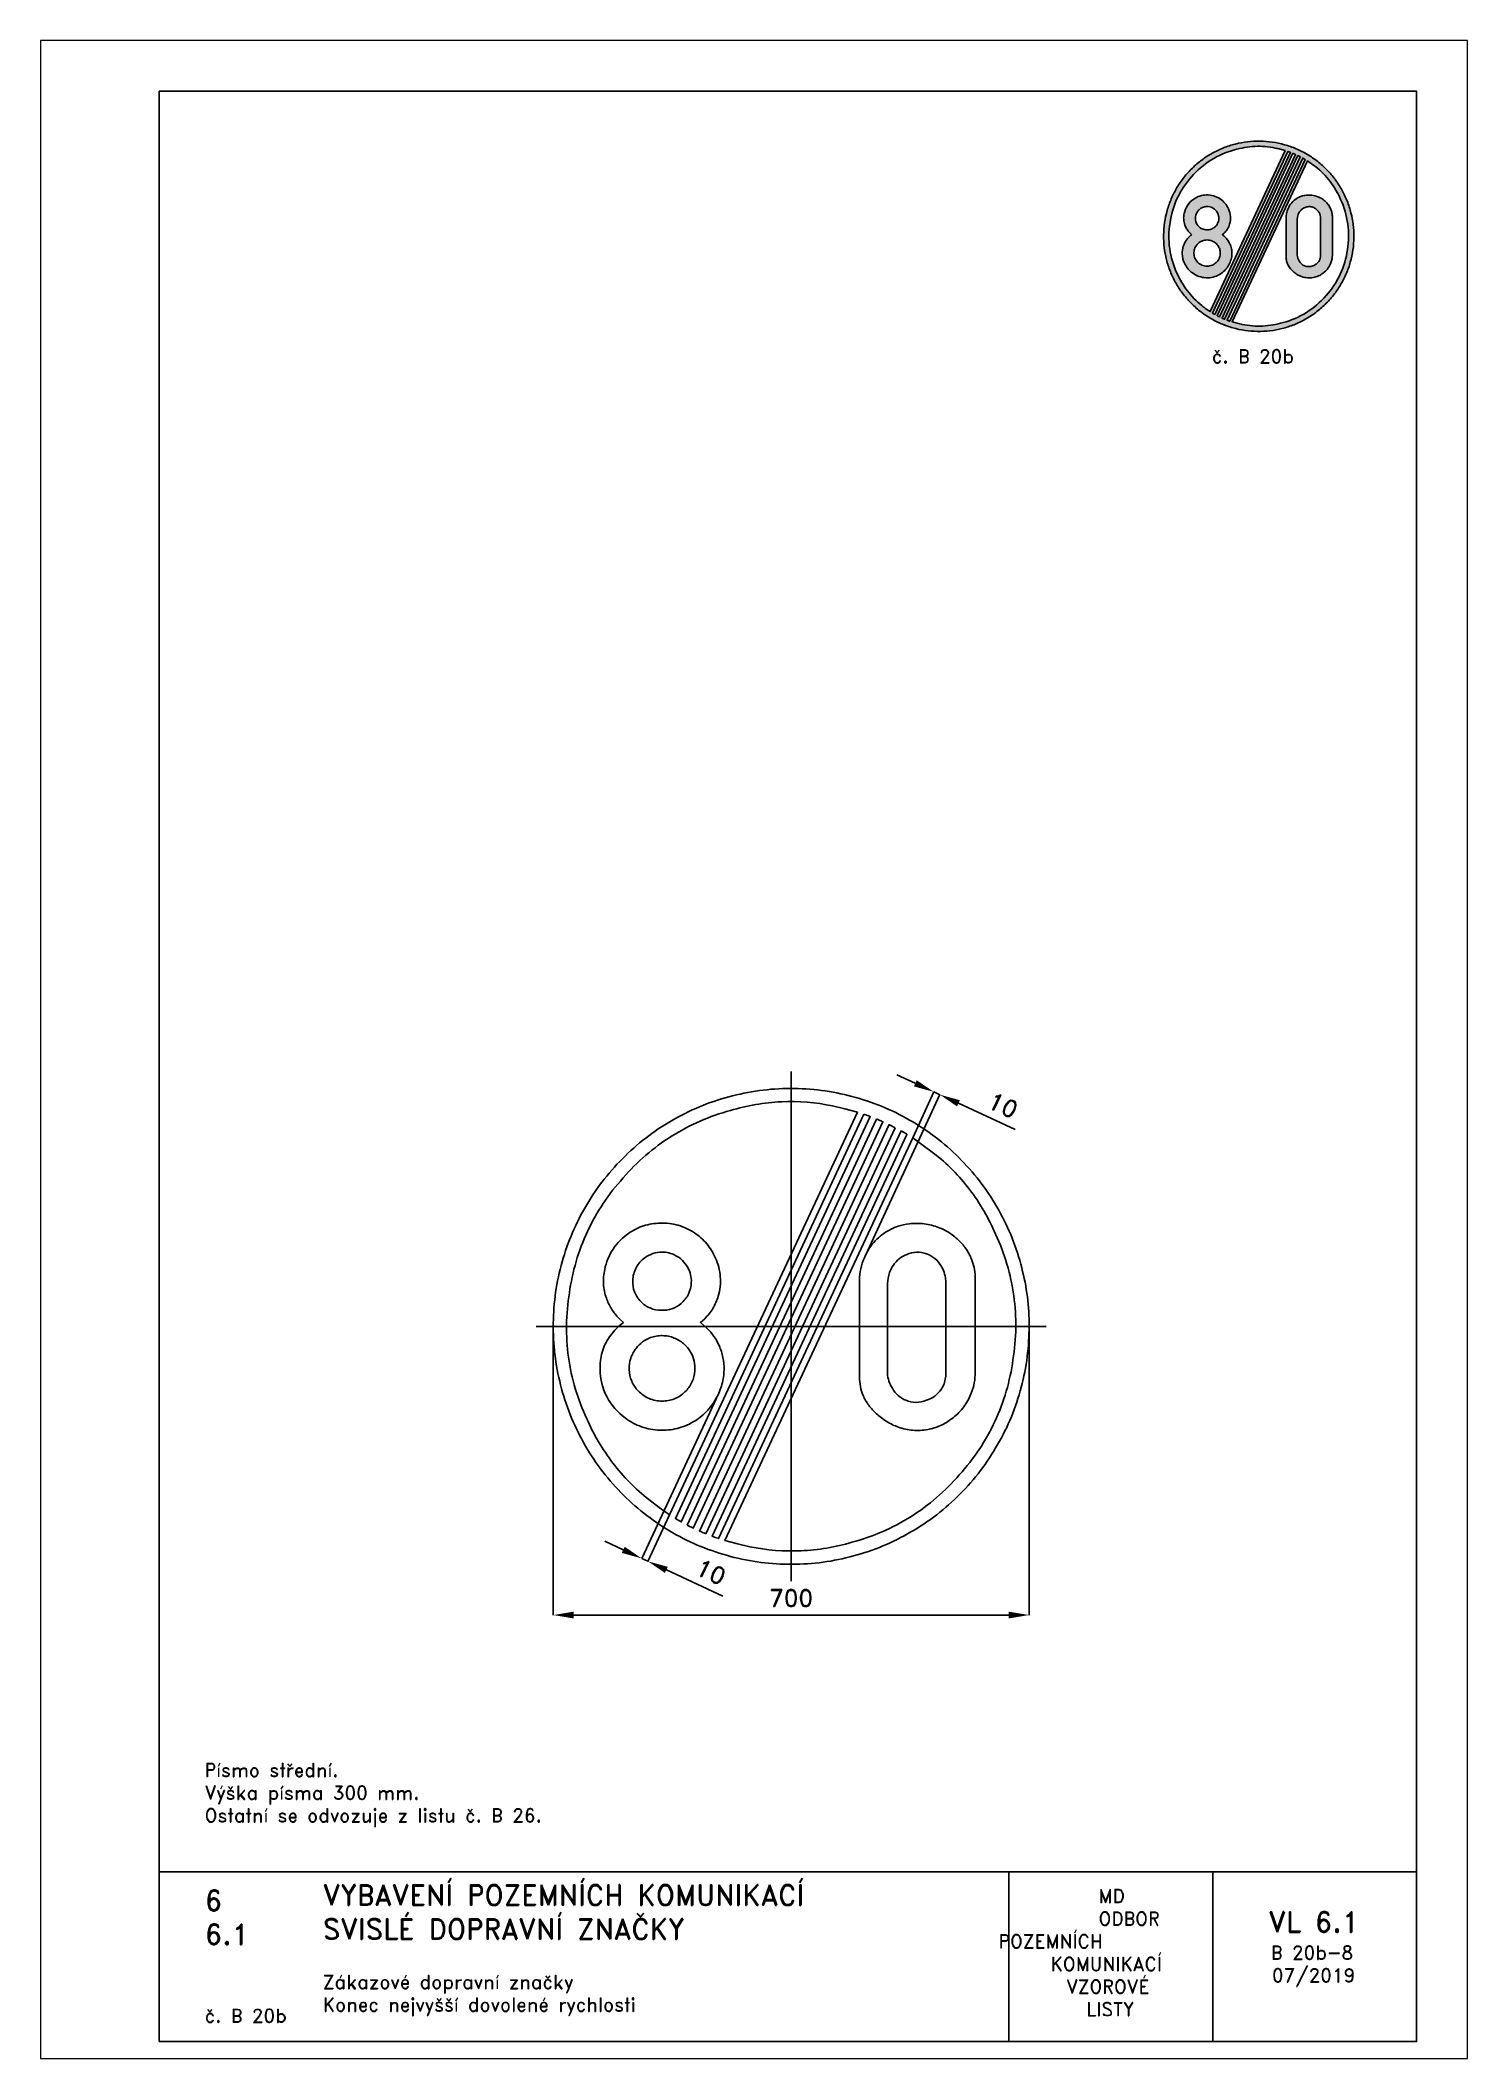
# Paper-space layout 'B 20b-8' of a CAD drawing. Header units: millimetres. Extents: x 0 to 210, y 0 to 297.
# The model-space entities are those that its viewports show. They can reach past a viewport. Long polylines and large blocks are cut down to what shows.
import ezdxf

# ---------------------------------------------------------------- set-up
doc = ezdxf.new("R2010")
doc.units = ezdxf.units.MM
doc.header["$LTSCALE"] = 5
doc.linetypes.add('ČERCHOVANÁX2', pattern=[2, 1, -0.5, 0, -0.5])
for name, color, linetype in [('Kóty', 2, 'Continuous'), ('Rozpiska', 7, 'Continuous'), ('Značka', 7, 'Continuous')]:
    doc.layers.add(name, color=color, linetype=linetype)
doc.layers.add('Rámeček', color=6, linetype='Continuous', plot=False)
doc.styles.get("Standard").update_dxf_attribs({"font": 'romand.shx', "height": 25})
doc.dimstyles.get("Standard").update_dxf_attribs({"dimtxt": 25, "dimasz": 30, "dimexe": 0.18, "dimexo": 0.0625, "dimgap": 12.5, "dimtad": 1, "dimdec": 0, "dimzin": 0, "dimdsep": 46, "dimtxsty": 'Standard', "dimcen": 0.09, "dimadec": 0, "dimazin": 0, "dimtfac": 1, "dimtdec": 0, "dimtofl": 0, "dimtmove": 0, "dimatfit": 3, "dimfxl": 1, "dimtolj": 1, "dimtzin": 0, "dimarcsym": 0})

psp = doc.layouts.new('B 20b-8')

# ---------------------------------------------------------------- texts
at = {"layer": 'Rozpiska', "color": 7, "attachment_point": 1}
for s, width, heights, insert, char_height in [('\\pi7.08671;{\\C6;č. B 20b}', 27.98293665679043, [2.666666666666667], (165.2758677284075, 251.5084026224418), 2), ('Písmo střední.\\PVýška písma 300 mm.{\\H1.83333x; }\\POstatní se odvozuje z listu č. B 26. {\\H1.55556x; }', 155.5010732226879, [0], (24.16971776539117, 43.46028045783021), 2), ('6', 149.04217740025, [0], (24.16971776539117, 24.77143633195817), 3), ('{\\C6;VYBAVENÍ POZEMNÍCH KOMUNIKACÍ\\P}SVISLÉ DOPRAVNÍ ZNAČKY{\\H1.34524x; }', 149.04217740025, [0], (41.56166878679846, 25.56072462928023), 3), ('\\pi14.7414;{\\C6;MD\\P\\pi2.36044;}ODBOR POZEMNÍCH{\\H1.57143x; }\\P\\pi7.69378;KOMUNIKACÍ{\\H1.5x; }\\P\\pi9.97949;{\\C6;VZOROVÉ\\H1.47619x; \\H0.67742x;\\P\\pi12.93187;LISTY\\H1.26984x; }', 33.10184048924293, [0], (140.9534725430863, 24.94523992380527), 2), ('\\pi1.03113;{\\H1.5x;\\C6;VL 6.1\\P\\pi1.41205;\\H0.66667x;B 20b-8\\H1.66666x; \\H0.6x;\\P\\pi1.5549;07/2019\\H1.80159x; }', 16.06225436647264, [0], (179.6550617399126, 21.60975232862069), 2), ('6.1', 149.04217740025, [0], (24.16971776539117, 19.77734483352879), 3), ('{\\C6;Zákazové dopravní značky\\P}Konec nejvyšší dovolené rychlosti{\\H1.83333x; }', 149.04217740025, [0], (41.56166878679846, 12.28505153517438), 2), ('{\\C6;č. B 20b}', 21.57220710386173, [2.666666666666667], (24.16971776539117, 7.302420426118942), 2)]:
    psp.add_mtext_dynamic_manual_height_columns(s, width=width, gutter_width=100, heights=heights, dxfattribs=dict(at, insert=insert, char_height=char_height))

msp = doc.modelspace()

# ---------------------------------------------------------------- texts
at = {"layer": 'Kóty', "char_height": 25, "attachment_point": 5}
for insert, rotation in [((311.8935763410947, 325.3177540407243), 335.1333430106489), ((-117.858621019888, -361.4862003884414), 335.00020586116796)]:
    msp.add_mtext('\\A1;10', dxfattribs=dict(at, insert=insert, rotation=rotation))

# ---------------------------------------------------------------- blocks, each defined once
blk = doc.blocks.new('*D2')
at = {"layer": 'Defpoints', "color": 0, "transparency": 16777216}
for p in [(-350.0407403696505, 0), (349.9689999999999, -3.464999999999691), (349.9689999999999, -424.8172426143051)]:
    blk.add_point(p, dxfattribs=at)
at = {"layer": 'Kóty', "color": 0, "lineweight": -2, "transparency": 16777216}
for p, q in [((-350.0407403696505, -0.0625), (-350.0407403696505, -424.9972426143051)), ((349.9689999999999, -3.527499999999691), (349.9689999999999, -424.9972426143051)), ((-320.0407403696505, -424.8172426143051), (319.9689999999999, -424.8172426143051))]:
    blk.add_line(p, q, dxfattribs=at)
at = {"layer": 'Kóty', "color": 0, "transparency": 16777216}
for points in [[(-320.0407403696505, -419.8172426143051), (-320.0407403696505, -429.8172426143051), (-350.0407403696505, -424.8172426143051)], [(319.9689999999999, -419.8172426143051), (319.9689999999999, -429.8172426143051), (349.9689999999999, -424.8172426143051)]]:
    blk.add_solid(points, dxfattribs=at)
at = {"layer": 'Kóty', "color": 0, "transparency": 16777216, "insert": (-0.03587018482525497, -399.8172426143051), "char_height": 25, "attachment_point": 5}
blk.add_mtext('\\A1;700', dxfattribs=at)

# ---------------------------------------------------------------- dimensions: what is measured, and where the dimension line sits
at = {"layer": 'Kóty'}
dim = msp.add_linear_dim(base=(349.9689999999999, -424.8172426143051), p1=(-350.0407403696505, 0), p2=(349.9689999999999, -3.464999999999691), dimstyle='Standard', dxfattribs=at)
dim.commit()
dim.dimension.update_dxf_attribs({"geometry": '*D2', "text_midpoint": (-0.03587018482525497, -399.8172426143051)})

# ---------------------------------------------------------------- linework, layer by layer
at = {"layer": 'Kóty'}
for p, q in [((182.6626533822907, 357.6587466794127), (155.4439869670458, 370.2739834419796)), ((109.2159277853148, 104.3116857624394), (218.9364865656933, 341.0450380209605)), ((178.9330000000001, 277.2400000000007), (209.957011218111, 345.2068219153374)), ((246.0794615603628, 328.2664892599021), (329.4636301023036, 289.6198115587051)), ((-109.8417486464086, -105.4400000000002), (-219.9856544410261, -341.6470387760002)), ((-178.957, -277.3000000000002), (-210.9310560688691, -345.8692277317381)), ((-247.0988629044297, -328.8054529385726), (-274.2881420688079, -316.1270027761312)), ((-183.6657062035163, -358.3845422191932), (-100.3715652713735, -397.2248736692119))]:
    msp.add_line(p, q, dxfattribs=at)
for points in [[(209.8813197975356, 345.0435099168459), (218.8607951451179, 340.881726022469)], [(-219.9095837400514, -341.4839031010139), (-210.8549853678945, -345.7060920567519)]]:
    msp.add_lwpolyline(points, dxfattribs=at)
for points in [[(184.7651928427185, 362.1951910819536), (180.5601139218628, 353.122302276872), (209.8813197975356, 345.0435099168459)], [(248.1820010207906, 332.8029336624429), (243.976922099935, 323.7300448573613), (218.8607951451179, 340.881726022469)], [(-244.9857878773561, -324.2739064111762), (-249.2119379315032, -333.3369994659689), (-219.9095837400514, -341.4839031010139)], [(-181.5526311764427, -353.8529956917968), (-185.7787812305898, -362.9160887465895), (-210.8549853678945, -345.7060920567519)]]:
    msp.add_solid(points, dxfattribs=at)
at = {"layer": 'Značka', "color": 6, "linetype": 'ČERCHOVANÁX2', "lineweight": 25, "ltscale": 5}
for p, q in [((0, 375), (0, -375)), ((375.0000000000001, 0), (-375, 0))]:
    msp.add_line(p, q, dxfattribs=at)
at = {"layer": 'Značka', "color": 5}
for points in [[(349.9879999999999, -0.02999999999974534, -0.00162509), (349.9799999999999, -2.319999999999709), (349.958, -4.609999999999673, -0.0321675), (346.474, -50.23999999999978, -0.0357231), (336.8469999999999, -95.02999999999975, -0.0366652), (321.8149999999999, -138.29, -0.0347532), (300.7799999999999, -178.9799999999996, -0.0340411), (274.9499999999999, -216.8000000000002, -0.034446), (244.2149999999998, -250.7399999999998, -0.0345657), (209.4989999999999, -280.5900000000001, -0.03442290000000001), (171.0049999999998, -305.3999999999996, -0.0343894), (129.737, -325.25, -0.0344172), (86.14199999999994, -339.2599999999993, -0.0344247), (41.14399999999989, -347.75, -0.0344022), (-4.592999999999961, -350, -0.0344081), (-50.25600000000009, -346.5599999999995, -0.0344068), (-95.01600000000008, -336.8899999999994, -0.0344078), (-138.2320000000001, -321.75, -0.0344122), (-178.965, -300.8199999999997, -0.0344031), (-216.7880000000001, -275.0099999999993, -0.0344162), (-250.7180000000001, -244.2599999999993, -0.0344241), (-280.5718000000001, -209.5299999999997, -0.03441), (-305.3856000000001, -171.0500000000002, -0.0344148), (-325.2355000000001, -129.7799999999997, -0.0344182), (-339.2428000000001, -86.17999999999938, -0.0344143), (-347.73586, -41.1899999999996, -0.0344166), (-349.9820100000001, 4.550000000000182, -0.0344157), (-346.5393700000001, 50.21000000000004, -0.0344143), (-336.8713, 94.97000000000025, -0.0344185), (-321.7276000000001, 138.1900000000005, -0.0344206), (-300.8042, 178.9200000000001, -0.0344139), (-274.9915000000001, 216.75, -0.0344133), (-244.239, 250.6799999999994, -0.0344027), (-209.5160000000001, 280.5299999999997, -0.0344209), (-171.0290000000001, 305.3400000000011, -0.0344083), (-129.763, 325.1899999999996, -0.0344166), (-86.16600000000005, 339.1999999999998, -0.0344221), (-41.16800000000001, 347.6899999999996, -0.0344238), (4.568999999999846, 349.9399999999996, -0.0344187), (50.23200000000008, 346.5000000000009, -0.0344057), (94.99199999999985, 336.8300000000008, -0.0344279), (138.208, 321.6799999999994, -0.034446), (178.9409999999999, 300.7600000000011, -0.03442990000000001), (216.763, 274.9499999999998, -0.034407), (250.6940000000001, 244.1999999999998, -0.0344024), (280.554, 209.4700000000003, -0.0344901), (305.3619999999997, 170.9900000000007, -0.0344124), (325.1909999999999, 129.7300000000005, -0.03407619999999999), (339.2190000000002, 86.11999999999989, -0.0327913), (347.497, 43.35000000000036, -0.0342656), (349.9879999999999, -0.02999999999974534)], [(97.3649999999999, 315.2799999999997), (-178.957, -277.3000000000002), (-194.4130000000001, -266.3899999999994), (-209.5200000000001, -254.9899999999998, -0.0609735), (-262.2657, -201.1999999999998, -0.061376), (-300.7810000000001, -135.8199999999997, -0.0762987), (-327.6659000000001, -45.31999999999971, -0.0762487), (-326.3295000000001, 49.13000000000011, -0.07607660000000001), (-299.7148000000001, 139.7800000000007, -0.0758456), (-247.4250000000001, 218.3400000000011, -0.07553560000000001), (-175.9100000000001, 279.8000000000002, -0.07422260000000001), (-89.32400000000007, 317.6500000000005, -0.0613582), (-14.36900000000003, 330.6099999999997, -0.0667617), (60.63299999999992, 324.3499999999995), (79.082, 320.1400000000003), (97.3649999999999, 315.2799999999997)], [(178.9330000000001, 277.2400000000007), (-97.38900000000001, -315.3400000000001), (-79.09600000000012, -320.1599999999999), (-60.65700000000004, -324.4099999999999, 0.0609832), (14.45699999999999, -330.2399999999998, 0.0613746), (89.29999999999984, -317.71, 0.0762959), (175.9039999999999, -280.1399999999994, 0.07624539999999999), (247.401, -218.3999999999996, 0.07607660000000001), (299.7309999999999, -139.75, 0.0758451), (326.3059999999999, -49.1899999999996, 0.07553689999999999), (327.4119999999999, 45.09000000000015, 0.0742174), (300.7569999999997, 135.7600000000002, 0.0613706), (262.5029999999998, 201.5, 0.0667497), (209.496, 254.9299999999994), (194.4129999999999, 266.3599999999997), (178.9330000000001, 277.2400000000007)], [(-246.8900000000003, 5.909999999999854), (-250.9899999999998, 9.680000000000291), (-254.9499999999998, 13.60000000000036, -0.05304249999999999), (-264.9099999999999, 26.5600000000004, -0.0563497), (-271.8600000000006, 41.40999999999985, -0.0740405), (-276.1599999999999, 62.32000000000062, -0.06992849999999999), (-274.3600000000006, 83.78000000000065, -0.09816119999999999), (-262.0500000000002, 113.6999999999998, -0.100613), (-239.3299999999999, 136.6000000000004, -0.0804403), (-217.1199999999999, 147.9099999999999, -0.0759188), (-192.4899999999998, 151.8800000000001, -0.0782), (-166.2600000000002, 148.6900000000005, -0.08130989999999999), (-142.4200000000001, 137.5600000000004, -0.07677830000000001), (-124.21, 121.4900000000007, -0.07424889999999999), (-111.4899999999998, 100.6000000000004, -0.0869013), (-104.2600000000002, 72.77000000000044, -0.09760260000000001), (-107.3900000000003, 44.44000000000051, -0.0693088), (-115.1500000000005, 26.48000000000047, -0.0656172), (-127.3000000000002, 11.3100000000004), (-130.4000000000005, 8.360000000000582), (-133.5799999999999, 5.5), (-128.4499999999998, 1.300000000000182), (-123.5200000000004, -3.119999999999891, -0.04952430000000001), (-113.5799999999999, -14.82999999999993, -0.04913380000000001), (-106.0799999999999, -28.30999999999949, -0.0579501), (-100.3900000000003, -45.72999999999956, -0.05768189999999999), (-98.82999999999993, -63.96999999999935, -0.0660068), (-101.8200000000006, -85.36999999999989, -0.0615441), (-110.1400000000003, -105.4399999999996, -0.0691631), (-124.6599999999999, -125.4699999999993, -0.0734794), (-144.1400000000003, -140.5900000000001, -0.076275), (-167.8500000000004, -150.29, -0.0729848), (-193.4200000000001, -152.6499999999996, -0.0780979), (-220.1100000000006, -147.8000000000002, -0.0803132), (-244.1100000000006, -134.8099999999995, -0.115028), (-271.1900000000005, -103.4399999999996, -0.124817), (-281.1999999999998, -63.4399999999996, -0.0838057), (-278.1800000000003, -38.13999999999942, -0.0831459), (-267.2399999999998, -15.46999999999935, -0.03821359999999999), (-259.6199999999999, -5.829999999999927, -0.0305716), (-250.7700000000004, 2.659999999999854), (-248.8400000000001, 4.289999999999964), (-246.8900000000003, 5.909999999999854)], [(100.5000000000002, 63.10000000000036), (100.47, 65.78000000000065, -0.00590694), (100.49, 68.47000000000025, -0.0490219), (102.4599999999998, 84.86999999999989, -0.0499845), (107.6499999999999, 100.7200000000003, -0.07952680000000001), (121.4300000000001, 123.3600000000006, -0.0890895), (141.6800000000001, 140.1300000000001, -0.05975269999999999), (157.1800000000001, 147.3000000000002, -0.05198200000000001), (173.9300000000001, 150.8800000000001, -0.062026), (195.78, 150.9000000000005, -0.0644748), (216.8999999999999, 145.5, -0.0554261), (233.2299999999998, 137.3299999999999, -0.0554862), (247.3700000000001, 125.7800000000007, -0.0511166), (257.7500000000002, 113.3000000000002, -0.0548875), (265.28, 98.94000000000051, -0.0452396), (269.1099999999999, 86.61000000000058, -0.045999), (270.6499999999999, 73.85000000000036, -0.0122859), (270.72, 69.38000000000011, -0.004098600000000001), (270.6499999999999, 64.90999999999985), (270.6499999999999, -65.84000000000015), (270.6800000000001, -68.52999999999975, -0.00690348), (270.6499999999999, -71.21999999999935, -0.051789), (268.6299999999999, -86.76999999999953, -0.0497078), (263.49, -101.6899999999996, -0.06681369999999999), (252.3199999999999, -120.46, -0.0659173), (236.6200000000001, -135.6899999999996, -0.0611182), (219.7099999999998, -146, -0.0641567), (200.8100000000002, -151.8099999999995, -0.06966010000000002), (179.05, -152.9699999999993, -0.0674457), (157.8100000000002, -148.25, -0.0568192), (140.6699999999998, -140.1399999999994, -0.0495674), (125.5600000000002, -128.5299999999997, -0.04804369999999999), (114.1299999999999, -116.1499999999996, -0.06587689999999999), (105.8700000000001, -101.6899999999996, -0.05474830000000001), (101.8900000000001, -88.52999999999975, -0.0423536), (100.49, -74.80999999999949, -0.00917164), (100.4399999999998, -70.31999999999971, -0.00311119), (100.49, -65.84000000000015), (100.5000000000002, 63.10000000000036)], [(-189.9899999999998, 109.2200000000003, 0.0803054), (-203.4800000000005, 107.1500000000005, 0.0860013), (-215.5500000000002, 100.8100000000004, 0.116271), (-228.1800000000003, 86.21000000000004, 0.119262), (-233.0500000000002, 67.44000000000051, 0.107927), (-230.5100000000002, 50.78000000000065, 0.106442), (-221.3900000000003, 36.69000000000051, 0.105023), (-207.5700000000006, 27.03999999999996, 0.100141), (-191.0200000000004, 23.60000000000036, 0.0947329), (-175.4899999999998, 25.88000000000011, 0.0985342), (-161.9499999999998, 33.78000000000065, 0.10665), (-151.1599999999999, 47.57000000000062, 0.108972), (-146.9899999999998, 64.47000000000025, 0.0761672), (-148, 75.99000000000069, 0.0704028), (-152.3000000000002, 86.75, 0.07468739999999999), (-160.0700000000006, 97.05000000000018, 0.0783252), (-170.4899999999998, 104.5, 0.0646322), (-179.8699999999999, 108.0799999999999, 0.0616585), (-189.9899999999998, 109.2200000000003)], [(141.6800000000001, 63.10000000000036), (141.6800000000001, -65.84000000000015), (141.6600000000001, -67.63999999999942, 0.00952751), (141.6800000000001, -69.4399999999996, 0.07384960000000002), (143.78, -80.53999999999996, 0.0594957), (148.8399999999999, -90.9399999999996, 0.0707215), (157.3399999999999, -101.6199999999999, 0.09457510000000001), (168.5600000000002, -108.8400000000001, 0.108407), (183.5600000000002, -111.8099999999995, 0.08759860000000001), (198.99, -108.8400000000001, 0.0781353), (211.1899999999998, -102.5, 0.0881652), (220.49, -92.71999999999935, 0.0617929), (224.8599999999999, -84.53999999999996, 0.0611989), (227.1200000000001, -75.59000000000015, 0.0251801), (227.55, -70.72999999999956, 0.00845252), (227.6499999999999, -65.84000000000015), (227.6499999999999, 63.10000000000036), (227.3700000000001, 67.34000000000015, 0.01649), (226.8999999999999, 71.5600000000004, 0.0583293), (224.0699999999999, 82.11999999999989, 0.06473480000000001), (218.7099999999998, 91.75, 0.0880917), (208.53, 101.9900000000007, 0.0978864), (195.4300000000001, 107.8800000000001, 0.09983439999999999), (180.8399999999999, 108.79, 0.08828960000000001), (166.78, 104.3100000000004, 0.0741227), (156.4300000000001, 97.28000000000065, 0.0756717), (148.6800000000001, 87.63000000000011, 0.0526207), (144.8199999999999, 79.51000000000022, 0.0460881), (142.6200000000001, 70.8100000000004), (142.0800000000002, 66.96000000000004), (141.6800000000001, 63.10000000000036)], [(-189.8299999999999, -13.61999999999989, 0.0452736), (-198.5200000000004, -14.32999999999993, 0.0475617), (-206.8900000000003, -16.61999999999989, 0.0723577), (-218.6300000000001, -22.89999999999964, 0.0732388), (-228.1700000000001, -32.34000000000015, 0.09061860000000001), (-236.0600000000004, -46.97999999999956, 0.09232869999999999), (-238.2700000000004, -63.46999999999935, 0.09688480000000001), (-234.6700000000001, -80.5, 0.09662910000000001), (-224.9499999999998, -95, 0.105796), (-209.0600000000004, -106.1399999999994, 0.105693), (-189.9899999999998, -109.8999999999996, 0.10173), (-171.7600000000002, -106.5999999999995, 0.102443), (-156.3299999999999, -96.4399999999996, 0.09658839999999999), (-146.0799999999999, -82.26999999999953, 0.0949535), (-141.8000000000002, -65.36999999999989, 0.0800538), (-142.7600000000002, -51.05999999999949, 0.07952519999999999), (-148.1400000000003, -37.75, 0.08586260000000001), (-158.3500000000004, -25.34999999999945, 0.087529), (-172.0200000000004, -17.14999999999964, 0.0516242), (-180.7300000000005, -14.50999999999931, 0.0470761), (-189.8299999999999, -13.61999999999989)]]:
    msp.add_lwpolyline(points, format="xyb", dxfattribs=at)
for points in [[(106.9449999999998, 312.1600000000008), (-170.4100000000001, -282.6300000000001), (-169.98, -282.8899999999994), (-169.5490000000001, -283.1499999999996), (-167.823, -284.1799999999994), (-166.091, -285.1899999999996), (-164.3530000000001, -286.1999999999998), (-162.6080000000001, -287.1899999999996), (-162.1700000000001, -287.4399999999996), (-161.7330000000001, -287.6899999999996), (116.3939999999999, 308.7600000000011), (115.9239999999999, 308.9299999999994), (115.4529999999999, 309.1099999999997), (113.5699999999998, 309.8100000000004), (111.6819999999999, 310.4900000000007), (109.7899999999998, 311.170000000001), (107.8939999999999, 311.8300000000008), (107.419, 311.9900000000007), (106.9449999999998, 312.1600000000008)], [(125.7129999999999, 305.0800000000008), (-152.926, -292.46), (-152.4830000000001, -292.6899999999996), (-152.0390000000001, -292.9299999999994), (-150.2610000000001, -293.8400000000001), (-148.4760000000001, -294.75), (-146.687, -295.6399999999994), (-144.8910000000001, -296.5299999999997), (-144.441, -296.75), (-143.9920000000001, -296.96), (134.9039999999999, 301.1300000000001), (134.448, 301.3300000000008), (133.9910000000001, 301.54), (132.16, 302.3499999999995), (130.324, 303.1400000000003), (128.4829999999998, 303.9299999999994), (126.638, 304.6999999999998), (126.176, 304.8900000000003), (125.7129999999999, 305.0800000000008)], [(152.9019999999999, 292.4000000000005), (-125.7370000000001, -305.1399999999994), (-126.2, -304.9499999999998), (-126.662, -304.7599999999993), (-128.5070000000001, -303.9899999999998), (-130.3480000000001, -303.1999999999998), (-132.1840000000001, -302.4099999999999), (-134.015, -301.5999999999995), (-134.4720000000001, -301.3899999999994), (-134.928, -301.1899999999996), (143.968, 296.9000000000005), (144.417, 296.6899999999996), (144.8669999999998, 296.4700000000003), (146.6619999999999, 295.5800000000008), (148.4519999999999, 294.6899999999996), (150.237, 293.7799999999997), (152.015, 292.8699999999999), (152.4589999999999, 292.6300000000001), (152.9019999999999, 292.4000000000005)], [(170.3860000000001, 282.5700000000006), (-106.9690000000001, -312.2199999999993), (-107.4430000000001, -312.0500000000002), (-107.918, -311.8899999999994), (-109.8140000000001, -311.2299999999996), (-111.706, -310.5500000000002), (-113.5940000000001, -309.8699999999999), (-115.4770000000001, -309.1700000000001), (-115.948, -308.9899999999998), (-116.418, -308.8199999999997), (161.7089999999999, 287.6300000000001), (162.1459999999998, 287.3800000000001), (162.5839999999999, 287.1300000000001), (164.3280000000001, 286.1400000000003), (166.0670000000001, 285.1300000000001), (167.7999999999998, 284.1199999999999), (169.5249999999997, 283.0900000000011), (169.956, 282.8300000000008), (170.3860000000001, 282.5700000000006)]]:
    msp.add_lwpolyline(points, dxfattribs=at)

msp.set_redraw_order([(e.dxf.handle, doc.entitydb.next_handle()) for e in msp.query("TEXT MTEXT ATTDEF DIMENSION ARC_DIMENSION")])  # texts and dimensions are drawn at this point

# ---------------------------------------------------------------- hatches: boundary and pattern name
at = {"layer": 'Značka'}
h = psp.add_hatch(color=7, dxfattribs=at)
h.dxf.hatch_style = 1
edge = h.paths.add_edge_path(flags=16)
edge.add_line((186.424850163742, 279.2628599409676), (175.3716501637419, 255.5596599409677))
edge.add_line((175.3716501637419, 255.5596599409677), (176.1036501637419, 255.366859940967))
edge.add_arc((180.0772187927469, 270.9223148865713), 16.05495020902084, 255.670491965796, 258.3720461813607)
edge.add_arc((179.295887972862, 267.3508609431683), 12.39939462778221, 258.5820564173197, 272.5412033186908)
edge.add_arc((179.3085692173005, 267.3623565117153), 12.41032362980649, 272.4803611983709, 286.5286932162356)
edge.add_arc((179.6758202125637, 267.5021399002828), 12.44601935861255, 284.7245293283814, 302.1762915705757)
edge.add_arc((179.6834456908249, 267.5237236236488), 12.46024027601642, 302.0937605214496, 319.5351552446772)
edge.add_arc((179.9310236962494, 267.8493062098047), 12.48985700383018, 317.6614336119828, 335.0627247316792)
edge.add_arc((179.9171009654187, 267.8786674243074), 12.51487837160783, 334.9677099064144, 352.3176167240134)
edge.add_arc((179.9321973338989, 268.2360456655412), 12.55274686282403, 350.6916104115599, 367.9714676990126)
edge.add_arc((179.6807341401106, 268.2191199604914), 12.80414029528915, 7.89042596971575, 24.86812642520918)
edge.add_arc((179.8614212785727, 268.7080315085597), 12.44003652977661, 23.17483071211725, 37.22309423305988)
edge.add_arc((180.7379866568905, 269.3967323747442), 11.32544518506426, 37.13126807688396, 52.40575999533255)
edge.add_arc((178.8211401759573, 267.3451808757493), 14.12292448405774, 51.32154295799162, 54.39385654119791)
edge.add_line((187.0436501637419, 278.8276599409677), (186.424850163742, 279.2628599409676))
edge = h.paths.add_edge_path(flags=16)
edge.add_line((183.162050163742, 280.7844599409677), (172.1088501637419, 257.0812599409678))
edge.add_line((172.1088501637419, 257.0812599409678), (171.490850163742, 257.5176599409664))
edge.add_arc((180.8717977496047, 270.5800774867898), 16.08194421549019, 231.6178019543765, 234.3154835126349, ccw=False)
edge.add_arc((178.6208920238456, 267.6671326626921), 12.40100819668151, 217.4570174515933, 231.413561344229, ccw=False)
edge.add_arc((178.6195659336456, 267.6857999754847), 12.41131819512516, 203.4815693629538, 217.5291479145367, ccw=False)
edge.add_arc((178.4903951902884, 268.0528630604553), 12.44515604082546, 187.8158072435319, 205.2687771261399, ccw=False)
edge.add_arc((178.5025460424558, 268.0760446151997), 12.46036467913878, 170.472669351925, 187.9138134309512, ccw=False)
edge.add_arc((178.5932661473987, 268.4725604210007), 12.49080500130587, 154.9338965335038, 172.3356205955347, ccw=False)
edge.add_arc((178.6230881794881, 268.4809587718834), 12.51427667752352, 137.6774862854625, 155.0265727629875, ccw=False)
edge.add_arc((178.8906459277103, 268.7231800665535), 12.55415244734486, 122.03826357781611, 139.3172321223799, ccw=False)
edge.add_arc((179.0339989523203, 268.5204609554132), 12.8020505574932, 105.12112487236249, 122.1008310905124, ccw=False)
edge.add_arc((179.2976679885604, 268.9693915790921), 12.44299574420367, 92.78792303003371, 106.83269320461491, ccw=False)
edge.add_arc((179.2589759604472, 270.0886635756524), 11.32317756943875, 77.58970035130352, 92.86784293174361, ccw=False)
edge.add_arc((178.9207390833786, 267.2991360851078), 14.12278006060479, 75.610393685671, 78.68176778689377, ccw=False)
edge.add_line((182.4304501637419, 280.978859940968), (183.162050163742, 280.7844599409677))
h.paths.add_polyline_path([(186.0828501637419, 279.4760599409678), (174.9884501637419, 255.6844599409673), (174.9696501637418, 255.6912599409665), (174.9504501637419, 255.6976599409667), (174.874850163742, 255.7240599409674), (174.7992501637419, 255.7512599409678), (174.723650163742, 255.7784599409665), (174.6480501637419, 255.8064599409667), (174.6292501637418, 255.8136599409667), (174.610450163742, 255.8204599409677), (185.7356501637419, 279.6784599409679), (185.7532501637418, 279.6684599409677), (185.770850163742, 279.6584599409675), (185.840450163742, 279.6188599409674), (185.9100501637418, 279.5784599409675), (185.9792501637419, 279.5380599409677), (186.0484501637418, 279.496859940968), (186.0656501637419, 279.486459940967)], flags=16)
h.paths.add_polyline_path([(185.3832501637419, 279.8692599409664), (174.2376501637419, 255.9676599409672), (174.2192501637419, 255.975259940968), (174.200850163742, 255.982859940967), (174.1268501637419, 256.0136599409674), (174.0532501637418, 256.0452599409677), (173.980050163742, 256.0768599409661), (173.9068501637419, 256.1092599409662), (173.8884501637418, 256.1176599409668), (173.8700501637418, 256.1256599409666), (185.0260501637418, 280.0492599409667), (185.0440501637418, 280.0408599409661), (185.0620501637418, 280.0320599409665), (185.1336501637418, 279.9964599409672), (185.2052501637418, 279.960859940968), (185.276850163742, 279.9244599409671), (185.3480501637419, 279.8880599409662), (185.365650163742, 279.8784599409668)], flags=16)
h.paths.add_polyline_path([(184.2960501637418, 280.3764599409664), (173.1504501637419, 256.4748599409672), (173.1680501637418, 256.4656599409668), (173.185650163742, 256.4560599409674), (173.2568501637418, 256.4196599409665), (173.3284501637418, 256.3832599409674), (173.400050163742, 256.3476599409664), (173.4716501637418, 256.3120599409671), (173.4896501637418, 256.3032599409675), (173.5076501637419, 256.2948599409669), (184.6636501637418, 280.218459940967), (184.6452501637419, 280.2264599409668), (184.6268501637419, 280.2348599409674), (184.5536501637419, 280.2672599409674), (184.4804501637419, 280.2988599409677), (184.4068501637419, 280.3304599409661), (184.3328501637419, 280.3612599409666), (184.3144501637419, 280.3688599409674)], flags=16)
h.paths.add_polyline_path([(183.545250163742, 280.6596599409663), (172.450850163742, 256.8680599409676), (172.4680501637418, 256.8576599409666), (172.485250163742, 256.8472599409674), (172.5544501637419, 256.8060599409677), (172.6236501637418, 256.7656599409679), (172.6932501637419, 256.725259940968), (172.7628501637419, 256.6856599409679), (172.780450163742, 256.6756599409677), (172.7980501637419, 256.6656599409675), (183.9232501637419, 280.5236599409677), (183.9044501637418, 280.5304599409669), (183.885650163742, 280.5376599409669), (183.8100501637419, 280.5656599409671), (183.7344501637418, 280.5928599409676), (183.6588501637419, 280.6200599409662), (183.583250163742, 280.6464599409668), (183.5640501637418, 280.6528599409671)], flags=16)
edge = h.paths.add_edge_path()
edge.add_arc((179.8356829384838, 268.1849104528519), 13.43117337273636, 359.5544221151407, 359.9451812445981, ccw=False)
edge.add_arc((177.8973693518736, 268.1688842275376), 15.36933517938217, 359.3288670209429, 359.67035878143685, ccw=False)
edge.add_arc((179.0249854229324, 268.1570249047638), 14.24165761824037, 351.95405164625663, 359.32343784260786, ccw=False)
edge.add_arc((180.409460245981, 267.960645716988), 12.84332474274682, 343.77485458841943, 351.95701826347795, ccw=False)
edge.add_arc((180.6614656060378, 267.5993505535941), 12.50346350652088, 336.6401058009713, 345.0419515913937, ccw=False)
edge.add_arc((180.0235988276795, 267.8754515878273), 13.19852143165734, 328.6770968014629, 336.63770917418, ccw=False)
edge.add_arc((179.6827624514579, 267.8380257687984), 13.47184882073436, 321.7693543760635, 329.56668357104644, ccw=False)
edge.add_arc((179.81066944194, 267.7317883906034), 13.30563251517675, 313.89540337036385, 321.78786951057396, ccw=False)
edge.add_arc((179.7166897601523, 267.5787746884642), 13.2616691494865, 306.727235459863, 314.64636967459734, ccw=False)
edge.add_arc((179.6773840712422, 267.6235745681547), 13.32108175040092, 298.86277593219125, 306.7475048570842, ccw=False)
edge.add_arc((179.516478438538, 267.547836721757), 13.33360471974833, 291.7477114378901, 299.6254356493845, ccw=False)
edge.add_arc((179.5193052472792, 267.5352910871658), 13.32090479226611, 283.8711564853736, 291.75641190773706, ccw=False)
edge.add_arc((179.3498136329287, 267.4861826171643), 13.31502977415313, 276.74316490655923, 284.6299082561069, ccw=False)
edge.add_arc((179.3452038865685, 267.4980309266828), 13.32733777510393, 268.8754778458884, 276.7568646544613, ccw=False)
edge.add_arc((179.1690194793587, 267.4963259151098), 13.32333947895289, 261.75013731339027, 269.63287470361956, ccw=False)
edge.add_arc((179.1694266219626, 267.4989000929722), 13.32594543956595, 253.8682399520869, 261.7499930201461, ccw=False)
edge.add_arc((178.997149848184, 267.5459632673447), 13.32448551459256, 246.7530846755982, 254.6361196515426, ccw=False)
edge.add_arc((178.9977206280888, 267.5424541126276), 13.32148667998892, 238.8604177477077, 246.7448719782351, ccw=False)
edge.add_arc((178.8462129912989, 267.6406434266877), 13.3284011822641, 231.7553078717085, 239.63616818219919, ccw=False)
edge.add_arc((178.8400955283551, 267.6336787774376), 13.31914449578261, 223.8719453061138, 231.7574296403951, ccw=False)
edge.add_arc((178.7153941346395, 267.7558886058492), 13.31508964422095, 216.7343359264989, 224.6229563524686, ccw=False)
edge.add_arc((178.7133815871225, 267.7603842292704), 13.31616647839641, 208.868823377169, 216.7550173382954, ccw=False)
edge.add_arc((178.6324320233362, 267.9175281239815), 13.32231858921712, 201.7443693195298, 209.6287777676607, ccw=False)
edge.add_arc((178.6342831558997, 267.9209550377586), 13.32530779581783, 193.8724612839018, 201.7551071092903, ccw=False)
edge.add_arc((178.5873229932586, 268.090294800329), 13.3214767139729, 186.7450763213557, 194.627996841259, ccw=False)
edge.add_arc((178.5887596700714, 268.0935064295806), 13.32328100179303, 178.8742760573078, 186.7580664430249, ccw=False)
edge.add_arc((178.5917339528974, 268.2698440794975), 13.32395757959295, 171.7503204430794, 179.6326915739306, ccw=False)
edge.add_arc((178.5936903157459, 268.2694834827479), 13.32594543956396, 163.8682399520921, 171.7499930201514, ccw=False)
edge.add_arc((178.6407534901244, 268.4417602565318), 13.32448551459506, 156.753084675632, 164.6361196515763, ccw=False)
edge.add_arc((178.6372443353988, 268.4411894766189), 13.32148667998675, 148.860417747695, 156.7448719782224, ccw=False)
edge.add_arc((178.7298035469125, 268.5965383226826), 13.32160166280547, 141.7532934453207, 149.638182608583, ccw=False)
edge.add_arc((178.730619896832, 268.5968652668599), 13.32204041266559, 133.8728037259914, 141.7565712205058, ccw=False)
edge.add_arc((178.8567321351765, 268.7164730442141), 13.32435449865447, 126.73708286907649, 134.620209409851, ccw=False)
edge.add_arc((178.857082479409, 268.722569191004), 13.31967925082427, 118.8698649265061, 126.75397578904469, ccw=False)
edge.add_arc((179.0138959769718, 268.8031980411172), 13.32594970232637, 111.74544520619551, 119.62770188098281, ccw=False)
edge.add_arc((179.0145371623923, 268.8083866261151), 13.32136812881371, 103.87129383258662, 111.75627456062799, ccw=False)
edge.add_arc((179.1843386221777, 268.8555424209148), 13.31746111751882, 96.74388597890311, 104.62918718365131, ccw=False)
edge.add_arc((179.188093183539, 268.854286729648), 13.3191495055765, 88.87305137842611, 96.75929112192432, ccw=False)
edge.add_arc((179.3649454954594, 268.8513066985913), 13.31982512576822, 81.74909576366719, 89.63391625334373, ccw=False)
edge.add_arc((179.3642737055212, 268.8452197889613), 13.32594543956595, 73.86823995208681, 81.74999302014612, ccw=False)
edge.add_arc((179.5356964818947, 268.8038011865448), 13.31926913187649, 66.73944640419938, 74.62614397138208, ccw=False)
edge.add_arc((179.5448528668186, 268.8130909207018), 13.30711935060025, 58.86767881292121, 66.75987025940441, ccw=False)
edge.add_arc((179.6934619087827, 268.7154277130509), 13.31506919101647, 51.74501638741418, 59.6323549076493, ccw=False)
edge.add_arc((179.6896353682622, 268.7033788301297), 13.32690072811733, 43.882006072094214, 51.76417118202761, ccw=False)
edge.add_arc((179.8085258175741, 268.5767497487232), 13.33011590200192, 36.747714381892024, 44.628551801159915, ccw=False)
edge.add_arc((179.8388900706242, 268.5984773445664), 13.29278626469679, 28.85182637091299, 36.750976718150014, ccw=False)
edge.add_arc((179.9022008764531, 268.4318417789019), 13.31891308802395, 21.72775105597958, 29.611129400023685, ccw=False)
edge.add_arc((179.7744020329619, 268.3784024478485), 13.45741552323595, 13.929865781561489, 21.73767940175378, ccw=False)
edge.add_arc((179.9747709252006, 268.240738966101), 13.29732306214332, 7.199672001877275, 14.713451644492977, ccw=False)
edge.add_arc((180.567843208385, 268.3135989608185), 12.69979570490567, -0.6385737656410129, 7.208888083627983, ccw=False)
h = psp.add_hatch(color=252, dxfattribs=at)
h.dxf.hatch_style = 1
edge = h.paths.add_edge_path()
edge.add_line((169.3916501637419, 268.4096599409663), (169.2276501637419, 268.5604599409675))
edge.add_line((169.2276501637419, 268.5604599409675), (169.0692501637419, 268.7172599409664))
edge.add_arc((171.306499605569, 270.8489164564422), 3.090185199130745, 211.47041286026, 223.6154768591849, ccw=False)
edge.add_arc((171.1588112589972, 270.7621131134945), 2.918905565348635, 198.6298485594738, 211.5306055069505, ccw=False)
edge.add_arc((171.1154983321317, 270.8254394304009), 2.899032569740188, 183.1515266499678, 200.0894532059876, ccw=False)
edge.add_arc((171.3106924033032, 270.8391128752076), 3.094684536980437, 167.2052333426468, 183.2056183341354, ccw=False)
edge.add_arc((171.5577278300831, 270.8808839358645), 3.327704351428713, 146.4237165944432, 168.8487642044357, ccw=False)
edge.add_arc((171.4926576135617, 270.9439617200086), 3.238648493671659, 123.73533604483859, 146.7167984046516, ccw=False)
edge.add_arc((171.5351640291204, 271.1202718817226), 3.118481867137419, 107.78858828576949, 126.18453742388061, ccw=False)
edge.add_arc((171.5949633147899, 270.9435030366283), 3.305069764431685, 90.47349865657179, 107.83949316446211, ccw=False)
edge.add_arc((171.6868163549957, 270.8509518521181), 3.399597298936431, 74.12308167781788, 92.00880228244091, ccw=False)
edge.add_arc((171.7338629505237, 270.985651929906), 3.25717603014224, 55.676921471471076, 74.27087314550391, ccw=False)
edge.add_arc((171.8539491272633, 270.9964773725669), 3.181885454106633, 39.79125419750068, 57.35309000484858, ccw=False)
edge.add_arc((171.7552510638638, 270.9113477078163), 3.312206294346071, 22.84467956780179, 39.83010675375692, ccw=False)
edge.add_arc((171.7739510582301, 270.8149645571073), 3.333777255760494, 4.629829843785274, 24.496231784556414, ccw=False)
edge.add_arc((172.1593143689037, 270.8350931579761), 2.948067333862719, -17.453793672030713, 4.844447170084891, ccw=False)
edge.add_arc((172.2375964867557, 270.7059085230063), 2.836396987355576, 328.70269175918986, 344.5617370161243, ccw=False)
edge.add_arc((172.116310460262, 270.7727361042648), 2.974755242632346, 313.7995508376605, 328.8163777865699, ccw=False)
edge.add_line((174.1752501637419, 268.6256599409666), (174.0512501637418, 268.5076599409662))
edge.add_line((174.0512501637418, 268.5076599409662), (173.9240501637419, 268.3932599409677))
edge.add_line((173.9240501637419, 268.3932599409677), (174.1292501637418, 268.225259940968))
edge.add_line((174.1292501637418, 268.225259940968), (174.3264501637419, 268.0484599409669))
edge.add_arc((172.1665536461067, 265.8120871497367), 3.109102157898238, 34.65573306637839, 45.996600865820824, ccw=False)
edge.add_arc((172.1371445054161, 265.7877008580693), 3.14716252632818, 23.464885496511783, 34.71647453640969, ccw=False)
edge.add_arc((172.1419105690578, 265.7138780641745), 3.172949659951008, 11.45573058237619, 24.722078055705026, ccw=False)
edge.add_arc((172.1312008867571, 265.7097109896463), 3.18427421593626, -1.7141417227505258, 11.490943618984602, ccw=False)
edge.add_arc((172.0262854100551, 265.6374699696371), 3.287845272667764, 344.4932798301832, 359.5990114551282, ccw=False)
edge.add_arc((171.7793258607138, 265.703815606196), 3.54355349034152, 330.44004310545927, 344.5271439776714, ccw=False)
edge.add_arc((171.6890505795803, 265.6444028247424), 3.594056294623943, 316.14826316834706, 331.97407574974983, ccw=False)
edge.add_arc((171.8446406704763, 265.4888293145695), 3.37407721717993, 299.4129104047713, 316.22293815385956, ccw=False)
edge.add_arc((171.763134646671, 265.4460641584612), 3.37810503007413, 283.5263848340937, 300.9735443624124, ccw=False)
edge.add_arc((171.7202176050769, 265.5992669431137), 3.537101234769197, 266.9245730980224, 283.62185154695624, ccw=False)
edge.add_arc((171.6138778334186, 265.5609210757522), 3.4946571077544, 250.7695894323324, 268.6320524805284, ccw=False)
edge.add_arc((171.5898352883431, 265.4900855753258), 3.419855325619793, 232.3920288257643, 250.7590357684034, ccw=False)
edge.add_arc((171.6523279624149, 265.73131976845), 3.650406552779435, 207.678682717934, 233.9258016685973, ccw=False)
edge.add_arc((171.3742150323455, 265.6251398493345), 3.354981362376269, 179.8203394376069, 208.2791086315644, ccw=False)
edge.add_arc((171.0773350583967, 265.7838335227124), 3.061672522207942, 163.6119121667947, 182.7739865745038, ccw=False)
edge.add_arc((171.0665335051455, 265.7943966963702), 3.048337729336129, 144.7332015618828, 163.7451073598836, ccw=False)
edge.add_arc((171.2490284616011, 265.7561173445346), 3.220294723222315, 137.2983394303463, 146.051992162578, ccw=False)
edge.add_arc((171.8339418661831, 265.2177219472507), 4.015274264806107, 130.3084825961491, 137.312795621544, ccw=False)
edge.add_line((169.2364501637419, 268.2796599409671), (169.3136501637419, 268.3448599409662))
edge.add_line((169.3136501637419, 268.3448599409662), (169.3916501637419, 268.4096599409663))
edge = h.paths.add_edge_path(flags=16)
edge.add_arc((171.6539538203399, 270.8316559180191), 1.710458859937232, 89.54120436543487, 107.9064351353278)
edge.add_arc((171.6183958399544, 270.9393731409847), 1.597026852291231, 107.8807319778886, 127.5423992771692)
edge.add_arc((171.6313617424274, 270.8420895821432), 1.682777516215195, 125.8738330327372, 152.402066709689)
edge.add_arc((171.5941105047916, 270.8437233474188), 1.649083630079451, 151.8527803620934, 179.0571233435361)
edge.add_arc((171.5217055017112, 270.7702628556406), 1.579661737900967, 176.3487807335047, 200.9884529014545)
edge.add_arc((171.5379780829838, 270.7697570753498), 1.594685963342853, 200.7620720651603, 225.06527291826)
edge.add_arc((171.5967617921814, 270.7492479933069), 1.6226563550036, 223.0840204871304, 247.0656060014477)
edge.add_arc((171.6355209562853, 270.8221563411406), 1.704920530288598, 246.8207973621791, 269.6951643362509)
edge.add_arc((171.6985333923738, 270.7874939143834), 1.671788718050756, 267.5287872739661, 289.1753684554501)
edge.add_arc((171.7244822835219, 270.7272605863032), 1.606381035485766, 289.0068419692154, 311.5165559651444)
edge.add_arc((171.7267426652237, 270.800472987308), 1.660461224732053, 309.783391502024, 334.1337273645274)
edge.add_arc((171.7718093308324, 270.7921829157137), 1.616338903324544, 333.7011952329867, 358.5775796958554)
edge.add_arc((171.863762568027, 270.8506262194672), 1.527071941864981, 356.2992179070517, 373.7218141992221)
edge.add_arc((171.7404772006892, 270.8203160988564), 1.654028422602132, 13.72876845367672, 29.83732245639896)
edge.add_arc((171.6484616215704, 270.8147270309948), 1.737109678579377, 28.48708276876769, 45.57245251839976)
edge.add_arc((171.7107228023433, 270.8820705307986), 1.645436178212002, 45.47920375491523, 63.39344340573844)
edge.add_arc((171.7084605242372, 270.9796334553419), 1.559888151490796, 61.71397173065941, 76.50600671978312)
edge.add_arc((171.6858637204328, 270.8842013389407), 1.657958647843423, 76.51621693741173, 90.62943724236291)
edge = h.paths.add_edge_path(flags=16)
edge.add_arc((171.6567530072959, 265.6987533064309), 1.929784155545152, 89.48643617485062, 99.85530050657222)
edge.add_arc((171.6394408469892, 265.7984215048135), 1.8286235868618, 99.85538110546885, 110.7475116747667)
edge.add_arc((171.6202164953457, 265.7688598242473), 1.849676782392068, 109.8662098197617, 126.42052255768)
edge.add_arc((171.6132707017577, 265.7728586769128), 1.842338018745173, 126.3205375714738, 143.0757190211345)
edge.add_arc((171.5849459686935, 265.7233275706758), 1.85031691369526, 141.3224019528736, 162.0340859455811)
edge.add_arc((171.5514353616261, 265.7269382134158), 1.817339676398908, 161.8164905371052, 182.9168482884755)
edge.add_arc((171.5497083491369, 265.6619474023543), 1.813466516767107, 180.8684890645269, 203.0037633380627)
edge.add_arc((171.5614221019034, 265.6597757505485), 1.82341197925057, 202.7971111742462, 224.8743268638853)
edge.add_arc((171.6282343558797, 265.6355961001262), 1.854812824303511, 222.8884621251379, 247.0452593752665)
edge.add_arc((171.6380234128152, 265.6365864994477), 1.859562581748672, 246.7794287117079, 270.9128811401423)
edge.add_arc((171.7112191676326, 265.6167129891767), 1.839968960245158, 268.6431546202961, 291.8780207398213)
edge.add_arc((171.7240873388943, 265.6028564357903), 1.822327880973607, 291.6649131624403, 315.061501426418)
edge.add_arc((171.7656868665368, 265.6503636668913), 1.827524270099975, 313.0855699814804, 335.1535441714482)
edge.add_arc((171.7458787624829, 265.6671428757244), 1.852562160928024, 334.9400502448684, 356.636738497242)
edge.add_arc((171.7999579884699, 265.7255091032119), 1.803047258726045, 354.6840229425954, 372.991959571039)
edge.add_arc((171.7861516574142, 265.7248232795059), 1.816655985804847, 12.91514301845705, 31.1026998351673)
edge.add_arc((171.7039293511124, 265.7309174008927), 1.884513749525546, 29.65254439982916, 49.28265700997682)
edge.add_arc((171.7301951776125, 265.7734570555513), 1.835154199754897, 49.03782052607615, 69.04699471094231)
edge.add_arc((171.7022249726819, 265.857363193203), 1.767689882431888, 67.22749911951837, 79.04840056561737)
edge.add_arc((171.6674135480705, 265.6819035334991), 1.946567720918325, 79.02356787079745, 89.80465575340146)
edge = h.paths.add_edge_path()
edge.add_arc((196.6900814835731, 270.9008983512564), 13.4043782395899, 180.4122206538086, 180.8704671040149, ccw=False)
edge.add_arc((187.7712816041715, 270.8249154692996), 4.485278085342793, 178.8867302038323, 180.261303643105, ccw=False)
edge.add_arc((186.6656596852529, 270.8389235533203), 3.379600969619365, 167.5406855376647, 178.7599916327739, ccw=False)
edge.add_arc((186.6325106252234, 270.8493322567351), 3.344988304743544, 156.1461965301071, 167.5922739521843, ccw=False)
edge.add_arc((186.6782500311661, 270.9327252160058), 3.354435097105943, 139.5807400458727, 157.7650856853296, ccw=False)
edge.add_arc((186.3966352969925, 271.1884088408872), 2.974281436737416, 119.44642706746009, 139.8131570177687, ccw=False)
edge.add_arc((186.4400068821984, 271.3373231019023), 2.868074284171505, 107.98473040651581, 121.66396485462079, ccw=False)
edge.add_arc((186.5763196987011, 270.923154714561), 3.304094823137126, 96.11330599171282, 108.01546398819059, ccw=False)
edge.add_arc((186.6646622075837, 270.6997020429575), 3.536264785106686, 82.95387111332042, 97.1510181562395, ccw=False)
edge.add_arc((186.6868670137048, 270.8394591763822), 3.394842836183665, 68.2790906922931, 83.03645724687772, ccw=False)
edge.add_arc((186.8003436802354, 270.8926456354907), 3.304549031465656, 57.07604479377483, 69.7657873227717, ccw=False)
edge.add_arc((186.8046959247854, 270.8957026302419), 3.299618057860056, 44.40329368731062, 57.11062919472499, ccw=False)
edge.add_arc((186.9328657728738, 270.9281113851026), 3.186067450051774, 33.90292539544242, 45.59975344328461, ccw=False)
edge.add_arc((187.1201263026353, 271.050639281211), 2.962300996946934, 21.38641030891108, 33.95621958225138, ccw=False)
edge.add_arc((187.2340347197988, 271.039045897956), 2.860942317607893, 12.077622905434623, 22.434525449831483, ccw=False)
edge.add_arc((187.2909337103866, 271.0479665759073), 2.803438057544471, 1.6207888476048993, 12.142658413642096, ccw=False)
edge.add_arc((186.5047875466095, 270.9816428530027), 3.591415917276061, -0.5293922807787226, 2.3237442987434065, ccw=False)
edge.add_arc((179.33212823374, 271.0276005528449), 10.76421286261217, 358.62690162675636, 359.5787463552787, ccw=False)
edge.add_line((190.093250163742, 270.7696599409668), (190.093250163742, 265.5396599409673))
edge.add_arc((178.7039097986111, 265.3588345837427), 11.39077573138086, 0.36832722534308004, 0.9095925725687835, ccw=False)
edge.add_arc((186.2973674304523, 265.4205998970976), 3.797100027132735, -1.4508446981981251, 0.1729249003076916, ccw=False)
edge.add_arc((187.0592244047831, 265.4023425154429), 3.035025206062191, 346.66748939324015, 358.5295566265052, ccw=False)
edge.add_arc((186.9146536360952, 265.4358482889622), 3.18342610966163, 335.3012006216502, 346.68072814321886, ccw=False)
edge.add_arc((186.7874976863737, 265.3941272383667), 3.282778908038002, 321.5960698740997, 336.89029809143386, ccw=False)
edge.add_arc((186.7456185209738, 265.421683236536), 3.332718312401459, 306.586768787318, 321.6720773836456, ccw=False)
edge.add_arc((186.7134168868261, 265.2956313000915), 3.252266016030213, 294.37500443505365, 308.3661863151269, ccw=False)
edge.add_arc((186.7758448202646, 265.1506435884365), 3.09443893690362, 279.74555960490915, 294.4300723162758, ccw=False)
edge.add_arc((186.6987387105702, 265.1861782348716), 3.143291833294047, 265.08173731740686, 281.0212270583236, ccw=False)
edge.add_arc((186.701122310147, 265.2838845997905), 3.240848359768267, 249.7545366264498, 265.1878479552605, ccw=False)
edge.add_arc((186.6598538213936, 265.4128930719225), 3.348643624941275, 238.1755061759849, 251.1810082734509, ccw=False)
edge.add_arc((186.9276219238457, 265.8397833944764), 3.852558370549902, 226.7854299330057, 238.1397178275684, ccw=False)
edge.add_arc((186.633068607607, 265.6543102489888), 3.516789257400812, 217.2164187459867, 228.2138933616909, ccw=False)
edge.add_arc((185.8527274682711, 265.0648722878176), 2.538852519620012, 202.1983014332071, 217.2743910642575, ccw=False)
edge.add_arc((185.8174765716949, 265.0931916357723), 2.517224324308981, 190.5556554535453, 203.0982965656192, ccw=False)
edge.add_arc((186.5484333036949, 265.2364174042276), 3.262056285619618, 180.9758758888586, 190.6768081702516, ccw=False)
edge.add_arc((188.1520801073, 265.3248495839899), 4.867360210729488, 179.5808115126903, 181.6952110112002, ccw=False)
edge.add_arc((197.4374414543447, 265.2921180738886), 14.15275629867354, 178.9978045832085, 179.723324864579, ccw=False)
edge.add_line((183.2868501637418, 265.5396599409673), (183.2872501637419, 270.6972599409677))
edge = h.paths.add_edge_path(flags=16)
edge.add_line((184.9344501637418, 270.6972599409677), (184.9344501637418, 265.5396599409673))
edge.add_arc((190.9686959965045, 265.4366083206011), 6.035125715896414, 179.0216094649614, 179.7052033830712)
edge.add_arc((186.8231445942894, 265.452649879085), 1.889554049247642, 179.5448543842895, 181.7283327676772)
edge.add_arc((186.4713077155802, 265.4564708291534), 1.538060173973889, 182.2659163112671, 199.1603297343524)
edge.add_arc((186.8603683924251, 265.5905863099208), 1.949587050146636, 199.1306866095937, 212.7587203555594)
edge.add_arc((186.8934460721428, 265.517946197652), 1.939707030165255, 210.4249693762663, 226.6062021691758)
edge.add_arc((186.5416750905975, 265.1395568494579), 1.423087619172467, 226.4313543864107, 248.0465892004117)
edge.add_arc((186.5803980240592, 265.1276733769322), 1.427113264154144, 246.4260900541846, 271.1744978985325)
edge.add_arc((186.5818053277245, 265.5081871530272), 1.807541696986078, 270.8826654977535, 290.9076694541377)
edge.add_arc((186.6643909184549, 265.4983215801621), 1.77038563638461, 288.5241513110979, 306.3951338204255)
edge.add_arc((186.8001915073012, 265.3154985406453), 1.54264616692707, 306.3641673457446, 326.5180312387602)
edge.add_arc((186.8545274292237, 265.3330951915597), 1.5076957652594, 324.8208930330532, 338.9541821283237)
edge.add_arc((186.8486513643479, 265.3388755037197), 1.515259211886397, 338.8299849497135, 352.8265554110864)
edge.add_arc((186.4355751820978, 265.4171855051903), 1.935057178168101, 352.0532892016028, 357.8342841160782)
edge.add_arc((182.5520060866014, 265.5608628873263), 5.821282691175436, 357.8656306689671, 359.7913102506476)
edge.add_line((188.3732501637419, 265.5396599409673), (188.3732501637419, 270.6972599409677))
edge.add_arc((180.5481614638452, 270.2656786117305), 7.836981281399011, 3.156866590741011, 4.399528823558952)
edge.add_arc((185.7942192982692, 270.6663162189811), 2.575650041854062, 4.465649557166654, 8.244536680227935)
edge.add_arc((186.4837401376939, 270.763693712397), 1.879293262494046, 8.320908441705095, 21.68371365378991)
edge.add_arc((186.6405803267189, 270.8256374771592), 1.710664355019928, 21.69675088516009, 36.50334687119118)
edge.add_arc((186.6584727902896, 270.90124180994), 1.6520679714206, 34.76455238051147, 54.8987446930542)
edge.add_arc((186.7505505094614, 271.0453143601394), 1.481269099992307, 54.60814471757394, 76.97274176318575)
edge.add_arc((186.7024063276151, 271.0597834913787), 1.478875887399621, 75.02877296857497, 97.83322756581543)
edge.add_arc((186.7230943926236, 270.8552541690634), 1.68433248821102, 97.58217176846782, 117.7651672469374)
edge.add_arc((186.6743837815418, 270.8168148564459), 1.696751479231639, 115.7045692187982, 132.6662462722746)
edge.add_arc((186.6368715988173, 270.8535826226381), 1.644294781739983, 132.5733928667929, 149.8900983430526)
edge.add_arc((186.6782813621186, 270.7835007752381), 1.715737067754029, 148.5591602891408, 160.590865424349)
edge.add_arc((186.9008013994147, 270.7030561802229), 1.952344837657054, 160.5343153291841, 171.0834915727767)
edge.add_arc((187.6420919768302, 270.5526457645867), 2.708199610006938, 170.3705787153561, 173.6610096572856)
edge.add_arc((193.003093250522, 269.9391601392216), 8.104178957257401, 173.5350027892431, 174.6324583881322)

# ---------------------------------------------------------------- linework, layer by layer
at = {"layer": 'Rozpiska', "color": 7}
for p, q in [((17.5, 27.5), (202.5, 27.5)), ((142.5, 27.5), (142.5, 2.5)), ((172.5, 27.5), (172.5, 2.5))]:
    psp.add_line(p, q, dxfattribs=at)
psp.add_lwpolyline([(17.5, 2.5), (202.5, 2.5), (202.5, 289.5), (17.5, 289.5)], close=True, dxfattribs=at)
at = {"layer": 'Značka', "color": 7}
for points in [[(193.2668501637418, 268.1720599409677, -0.00170501), (193.2664501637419, 268.0804599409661, -0.00149004), (193.2656501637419, 267.9888599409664, -0.0321661), (193.1264501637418, 266.1636599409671, -0.0357166), (192.7412501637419, 264.3720599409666, -0.0366764), (192.1400501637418, 262.6416599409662, -0.03474869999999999), (191.2984501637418, 261.0140599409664, -0.03403540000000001), (190.2652501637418, 259.5012599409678, -0.034451), (189.036050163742, 258.1436599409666, -0.0345675), (187.6472501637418, 256.9496599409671, -0.0344172), (186.107650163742, 255.957259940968, -0.0343866), (184.4568501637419, 255.1632599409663, -0.0344195), (182.712850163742, 254.6028599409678, -0.034426), (180.9132501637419, 254.2632599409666, -0.0344026), (179.0836501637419, 254.1732599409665, -0.03440849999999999), (177.257250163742, 254.3108599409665, -0.0344042), (175.4668501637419, 254.6976599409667, -0.0344098), (173.7380501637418, 255.3032599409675, -0.034416), (172.1088501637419, 256.1404599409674, -0.0344003), (170.5956501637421, 257.1728599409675, -0.0344205), (169.2384501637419, 258.4028599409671, -0.0344342), (168.0444501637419, 259.7920599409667, -0.0344236), (167.0520501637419, 261.3312599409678, -0.0344158), (166.258050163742, 262.9820599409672, -0.0344081), (165.6976501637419, 264.7260599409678, -0.0344093), (165.3580501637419, 266.5256599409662, -0.0344131), (165.268050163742, 268.3552599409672, -0.0344069), (165.405650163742, 270.1816599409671, -0.0344042), (165.792450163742, 271.972059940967, -0.0344098), (166.3980501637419, 273.7008599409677, -0.034416), (167.235250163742, 275.3300599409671, -0.0344179), (168.2676501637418, 276.8432599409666, -0.034413), (169.4976501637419, 278.2004599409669, -0.03441019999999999), (170.8868501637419, 279.3944599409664, -0.0344145), (172.4260501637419, 280.3868599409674, -0.0344064), (174.0768501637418, 281.1808599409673, -0.03441830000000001), (175.8208501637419, 281.7412599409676, -0.0344197), (177.620450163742, 282.0808599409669, -0.0344238), (179.4500501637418, 282.1708599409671, -0.0344176), (181.2764501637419, 282.0332599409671, -0.0344042), (183.066850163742, 281.6464599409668, -0.03442580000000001), (184.7956501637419, 281.0404599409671, -0.0344498), (186.424850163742, 280.203659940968, -0.0344286), (187.9376501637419, 279.1712599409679, -0.034406), (189.295250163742, 277.9412599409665, -0.03440019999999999), (190.4896501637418, 276.5520599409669, -0.0344802), (191.481650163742, 275.0128599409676, -0.03441130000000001), (192.2748501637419, 273.3624599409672, -0.03408119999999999), (192.836050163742, 271.6180599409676, -0.0327968), (193.1672501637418, 269.9072599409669, -0.0342544), (193.2668501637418, 268.1720599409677)], [(183.162050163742, 280.7844599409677), (172.1088501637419, 257.0812599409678), (171.490850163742, 257.5176599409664, -0.0117714), (170.8864501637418, 257.9736599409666, -0.06097230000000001), (168.776850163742, 260.1252599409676, -0.061371), (167.2360501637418, 262.7404599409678, -0.0763005), (166.1608501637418, 266.3604599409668, -0.07624860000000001), (166.2140501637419, 270.138459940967, -0.07607560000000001), (167.278850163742, 273.7644599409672, -0.0758446), (169.370450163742, 276.9068599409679, -0.07553689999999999), (172.230850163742, 279.3652599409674, -0.0742238), (175.6944501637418, 280.8792599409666, -0.0613587), (178.6924501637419, 281.3976599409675, -0.06676239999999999), (181.6924501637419, 281.1472599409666, -0.0134022), (182.4304501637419, 280.978859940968), (183.162050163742, 280.7844599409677)], [(186.424850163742, 279.2628599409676), (175.3716501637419, 255.5596599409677), (176.1036501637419, 255.366859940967, 0.0117883), (176.8412501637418, 255.1968599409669, 0.0609837), (179.8456501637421, 254.9636599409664, 0.06137430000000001), (182.8392501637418, 255.464859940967, 0.0762952), (186.3036501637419, 256.9676599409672, 0.07624969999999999), (189.1632501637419, 259.4372599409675, 0.0760737), (191.2564501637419, 262.5832599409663, 0.07584819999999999), (192.3196501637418, 266.2056599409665, 0.0755408), (192.3636501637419, 269.9768599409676, 0.074215), (191.2976501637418, 273.6036599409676, 0.061374), (189.7672501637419, 276.2332599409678, 0.0667464), (187.6472501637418, 278.370459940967, 0.0134063), (187.0436501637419, 278.8276599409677), (186.424850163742, 279.2628599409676)]]:
    psp.add_lwpolyline(points, format="xyb", dxfattribs=at)
for points in [[(183.545250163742, 280.6596599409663), (172.450850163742, 256.8680599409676), (172.4680501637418, 256.8576599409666), (172.485250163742, 256.8472599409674), (172.5544501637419, 256.8060599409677), (172.6236501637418, 256.7656599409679), (172.6932501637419, 256.725259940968), (172.7628501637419, 256.6856599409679), (172.780450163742, 256.6756599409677), (172.7980501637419, 256.6656599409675), (183.9232501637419, 280.5236599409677), (183.9044501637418, 280.5304599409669), (183.885650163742, 280.5376599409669), (183.8100501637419, 280.5656599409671), (183.7344501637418, 280.5928599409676), (183.6588501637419, 280.6200599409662), (183.583250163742, 280.6464599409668), (183.5640501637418, 280.6528599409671), (183.545250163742, 280.6596599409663)], [(184.2960501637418, 280.3764599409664), (173.1504501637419, 256.4748599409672), (173.1680501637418, 256.4656599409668), (173.185650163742, 256.4560599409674), (173.2568501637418, 256.4196599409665), (173.3284501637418, 256.3832599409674), (173.400050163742, 256.3476599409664), (173.4716501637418, 256.3120599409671), (173.4896501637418, 256.3032599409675), (173.5076501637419, 256.2948599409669), (184.6636501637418, 280.218459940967), (184.6452501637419, 280.2264599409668), (184.6268501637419, 280.2348599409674), (184.5536501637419, 280.2672599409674), (184.4804501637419, 280.2988599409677), (184.4068501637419, 280.3304599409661), (184.3328501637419, 280.3612599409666), (184.3144501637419, 280.3688599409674), (184.2960501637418, 280.3764599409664)], [(185.3832501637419, 279.8692599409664), (174.2376501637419, 255.9676599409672), (174.2192501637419, 255.975259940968), (174.200850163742, 255.982859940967), (174.1268501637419, 256.0136599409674), (174.0532501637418, 256.0452599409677), (173.980050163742, 256.0768599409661), (173.9068501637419, 256.1092599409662), (173.8884501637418, 256.1176599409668), (173.8700501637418, 256.1256599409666), (185.0260501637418, 280.0492599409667), (185.0440501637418, 280.0408599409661), (185.0620501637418, 280.0320599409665), (185.1336501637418, 279.9964599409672), (185.2052501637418, 279.960859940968), (185.276850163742, 279.9244599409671), (185.3480501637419, 279.8880599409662), (185.365650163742, 279.8784599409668), (185.3832501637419, 279.8692599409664)], [(186.0828501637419, 279.4760599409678), (174.9884501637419, 255.6844599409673), (174.9696501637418, 255.6912599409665), (174.9504501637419, 255.6976599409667), (174.874850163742, 255.7240599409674), (174.7992501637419, 255.7512599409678), (174.723650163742, 255.7784599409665), (174.6480501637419, 255.8064599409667), (174.6292501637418, 255.8136599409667), (174.610450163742, 255.8204599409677), (185.7356501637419, 279.6784599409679), (185.7532501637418, 279.6684599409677), (185.770850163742, 279.6584599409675), (185.840450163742, 279.6188599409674), (185.9100501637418, 279.5784599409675), (185.9792501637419, 279.5380599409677), (186.0484501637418, 279.496859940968), (186.0656501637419, 279.486459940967), (186.0828501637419, 279.4760599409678)]]:
    psp.add_lwpolyline(points, dxfattribs=at)
at = {"layer": 'Značka', "color": 252}
for points in [[(169.3916501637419, 268.4096599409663), (169.2276501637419, 268.5604599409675), (169.0692501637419, 268.7172599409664, -0.05304249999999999), (168.6708501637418, 269.2356599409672, -0.0563497), (168.392850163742, 269.8296599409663, -0.0740405), (168.220850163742, 270.6660599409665, -0.06992849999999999), (168.2928501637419, 271.5244599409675, -0.09816119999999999), (168.785250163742, 272.7212599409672, -0.100613), (169.6940501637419, 273.6372599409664, -0.0804403), (170.582450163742, 274.0896599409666, -0.0759188), (171.5676501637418, 274.2484599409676, -0.0782), (172.616850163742, 274.1208599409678, -0.08130989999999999), (173.570450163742, 273.6756599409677, -0.07677830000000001), (174.298850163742, 273.0328599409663, -0.07424889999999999), (174.807650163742, 272.1972599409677, -0.0869013), (175.096850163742, 271.0840599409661, -0.09760260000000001), (174.9716501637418, 269.9508599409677, -0.0693088), (174.661250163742, 269.232459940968, -0.0656172), (174.1752501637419, 268.6256599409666), (174.0512501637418, 268.5076599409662), (173.9240501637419, 268.3932599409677), (174.1292501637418, 268.225259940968), (174.3264501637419, 268.0484599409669, -0.04952430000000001), (174.7240501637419, 267.5800599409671, -0.04913380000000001), (175.0240501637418, 267.0408599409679, -0.0579501), (175.251650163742, 266.3440599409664, -0.05768189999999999), (175.3140501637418, 265.6144599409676, -0.0660068), (175.1944501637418, 264.7584599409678, -0.0615441), (174.8616501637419, 263.9556599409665, -0.0691631), (174.2808501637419, 263.1544599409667, -0.0734794), (173.501650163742, 262.5496599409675, -0.076275), (172.5532501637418, 262.1616599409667, -0.0729848), (171.530450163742, 262.0672599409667, -0.0780979), (170.462850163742, 262.2612599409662, -0.0803132), (169.5028501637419, 262.7808599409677, -0.115028), (168.4196501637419, 264.0356599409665, -0.124817), (168.0192501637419, 265.6356599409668, -0.0838057), (168.1400501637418, 266.6476599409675, -0.0831459), (168.577650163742, 267.5544599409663, -0.03821359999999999), (168.8824501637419, 267.9400599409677, -0.0305716), (169.2364501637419, 268.2796599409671), (169.3136501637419, 268.3448599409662), (169.3916501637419, 268.4096599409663)], [(183.2872501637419, 270.6972599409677, -0.00199948), (183.286050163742, 270.8044599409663, -0.00599778), (183.2868501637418, 270.9120599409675, -0.0489926), (183.365650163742, 271.5680599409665, -0.0499845), (183.5732501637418, 272.2020599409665, -0.07951110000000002), (184.1244501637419, 273.1076599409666, -0.08910130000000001), (184.9344501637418, 273.7784599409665, -0.05975790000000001), (185.5544501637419, 274.0652599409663, -0.0519797), (186.224450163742, 274.2084599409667, -0.06202609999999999), (187.0984501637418, 274.2092599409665, -0.0644803), (187.9432501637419, 273.9932599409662, -0.0554261), (188.5964501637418, 273.6664599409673, -0.05550309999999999), (189.162050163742, 273.2044599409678, -0.0510814), (189.5772501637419, 272.7052599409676, -0.0549012), (189.878450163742, 272.1308599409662, -0.0452213), (190.031650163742, 271.6376599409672, -0.0459426), (190.093250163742, 271.1272599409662, -0.0124498), (190.0960501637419, 270.9484599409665, -0.00415323), (190.093250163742, 270.7696599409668), (190.093250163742, 265.5396599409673, -0.00236172), (190.0944501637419, 265.4320599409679, -0.00708515), (190.093250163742, 265.3244599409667, -0.0518043), (190.012450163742, 264.7024599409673, -0.04969340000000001), (189.8068501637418, 264.1056599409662, -0.0668329), (189.3600501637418, 263.3548599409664, -0.0659173), (188.7320501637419, 262.7456599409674, -0.061124), (188.0556501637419, 262.3332599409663, -0.0641611), (187.2996501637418, 262.1008599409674, -0.0696615), (186.429250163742, 262.0544599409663, -0.06744249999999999), (185.579650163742, 262.2432599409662, -0.0568082), (184.894050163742, 262.5676599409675, -0.049583), (184.289650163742, 263.0320599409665, -0.0480224), (183.832450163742, 263.5272599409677, -0.06587689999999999), (183.5020501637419, 264.1056599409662, -0.0547823), (183.3428501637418, 264.6320599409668, -0.0423536), (183.2868501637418, 265.1808599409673, -0.00922607), (183.2848501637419, 265.3604599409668, -0.00316569), (183.2868501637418, 265.5396599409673), (183.2872501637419, 270.6972599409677)], [(171.6676501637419, 272.5420599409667, 0.0803054), (171.1280501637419, 272.4592599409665, 0.0860013), (170.6452501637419, 272.2056599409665, 0.116271), (170.1400501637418, 271.6216599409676, 0.119262), (169.9452501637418, 270.8708599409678, 0.107927), (170.046850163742, 270.2044599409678, 0.106442), (170.4116501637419, 269.6408599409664, 0.105023), (170.9644501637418, 269.2548599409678, 0.100141), (171.6264501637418, 269.1172599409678, 0.0947329), (172.2476501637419, 269.2084599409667, 0.0985342), (172.7892501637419, 269.5244599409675, 0.10665), (173.220850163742, 270.0760599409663, 0.108972), (173.387650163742, 270.7520599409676, 0.0761672), (173.3472501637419, 271.2128599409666, 0.0704028), (173.1752501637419, 271.6432599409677, 0.07468739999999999), (172.8644501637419, 272.0552599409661, 0.0783252), (172.4476501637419, 272.3532599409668, 0.0646322), (172.072450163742, 272.4964599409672, 0.0616585), (171.6676501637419, 272.5420599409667)], [(184.9344501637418, 270.6972599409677), (184.9344501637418, 265.5396599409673, 0.00298275), (184.9336501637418, 265.4676599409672, 0.00952751), (184.9344501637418, 265.3956599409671, 0.07384960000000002), (185.0184501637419, 264.9516599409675, 0.0595337), (185.220850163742, 264.5356599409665, 0.0707215), (185.5608501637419, 264.1084599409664, 0.0945949), (186.0096501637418, 263.8196599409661, 0.108407), (186.6096501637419, 263.7008599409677, 0.08759860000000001), (187.2268501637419, 263.8196599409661, 0.0781353), (187.7148501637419, 264.0732599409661, 0.0881652), (188.086850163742, 264.464459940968, 0.06174640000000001), (188.2616501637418, 264.7916599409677, 0.0611476), (188.3520501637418, 265.1496599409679, 0.0252297), (188.369250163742, 265.3440599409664, 0.00840256), (188.3732501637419, 265.5396599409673), (188.3732501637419, 270.6972599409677, 0.00542219), (188.362050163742, 270.866859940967, 0.01649), (188.343250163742, 271.0356599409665, 0.0583724), (188.230050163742, 271.4580599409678, 0.064696), (188.0156501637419, 271.8432599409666, 0.0880787), (187.608450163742, 272.2528599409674, 0.09789489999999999), (187.0844501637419, 272.4884599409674, 0.09983289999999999), (186.500850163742, 272.5248599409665, 0.0882933), (185.9384501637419, 272.3456599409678, 0.0741447), (185.524450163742, 272.0644599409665, 0.07570249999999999), (185.2144501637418, 271.6784599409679, 0.0525465), (185.0600501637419, 271.3536599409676, 0.046062), (184.9720501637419, 271.0056599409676, 0.0143582), (184.9504501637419, 270.8516599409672, 0.00478859), (184.9344501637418, 270.6972599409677)], [(171.6740501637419, 267.6284599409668, 0.0452736), (171.3264501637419, 267.6000599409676, 0.0475617), (170.9916501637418, 267.5084599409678, 0.0723577), (170.5220501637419, 267.2572599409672, 0.0732388), (170.1404501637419, 266.8796599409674, 0.09061860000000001), (169.8248501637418, 266.2940599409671, 0.09232869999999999), (169.7364501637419, 265.6344599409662, 0.09688480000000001), (169.880450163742, 264.9532599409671, 0.09662910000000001), (170.2692501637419, 264.3732599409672, 0.105796), (170.904850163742, 263.9276599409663, 0.105693), (171.6676501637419, 263.7772599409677, 0.10173), (172.3968501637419, 263.9092599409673, 0.102443), (173.0140501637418, 264.3156599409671, 0.09658839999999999), (173.4240501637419, 264.8824599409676, 0.0949535), (173.5952501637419, 265.5584599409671, 0.0800538), (173.5568501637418, 266.1308599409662, 0.07952519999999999), (173.3416501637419, 266.6632599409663, 0.08586260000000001), (172.9332501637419, 267.1592599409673, 0.087529), (172.3864501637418, 267.4872599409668, 0.0516242), (172.038050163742, 267.5928599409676, 0.0470761), (171.6740501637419, 267.6284599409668)]]:
    psp.add_lwpolyline(points, format="xyb", dxfattribs=at)

psp.set_redraw_order([(e.dxf.handle, doc.entitydb.next_handle()) for e in psp.query("TEXT MTEXT ATTDEF DIMENSION ARC_DIMENSION")])  # texts and dimensions are drawn at this point

# ---------------------------------------------------------------- viewports
at = {"layer": 'Rámeček'}
psp.add_viewport(center=(105, 148.5), size=(210, 297), view_center_point=(-54.71498210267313, 407.4312636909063), view_height=2970.000011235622, dxfattribs=at)

doc.saveas('drawing.dxf')
